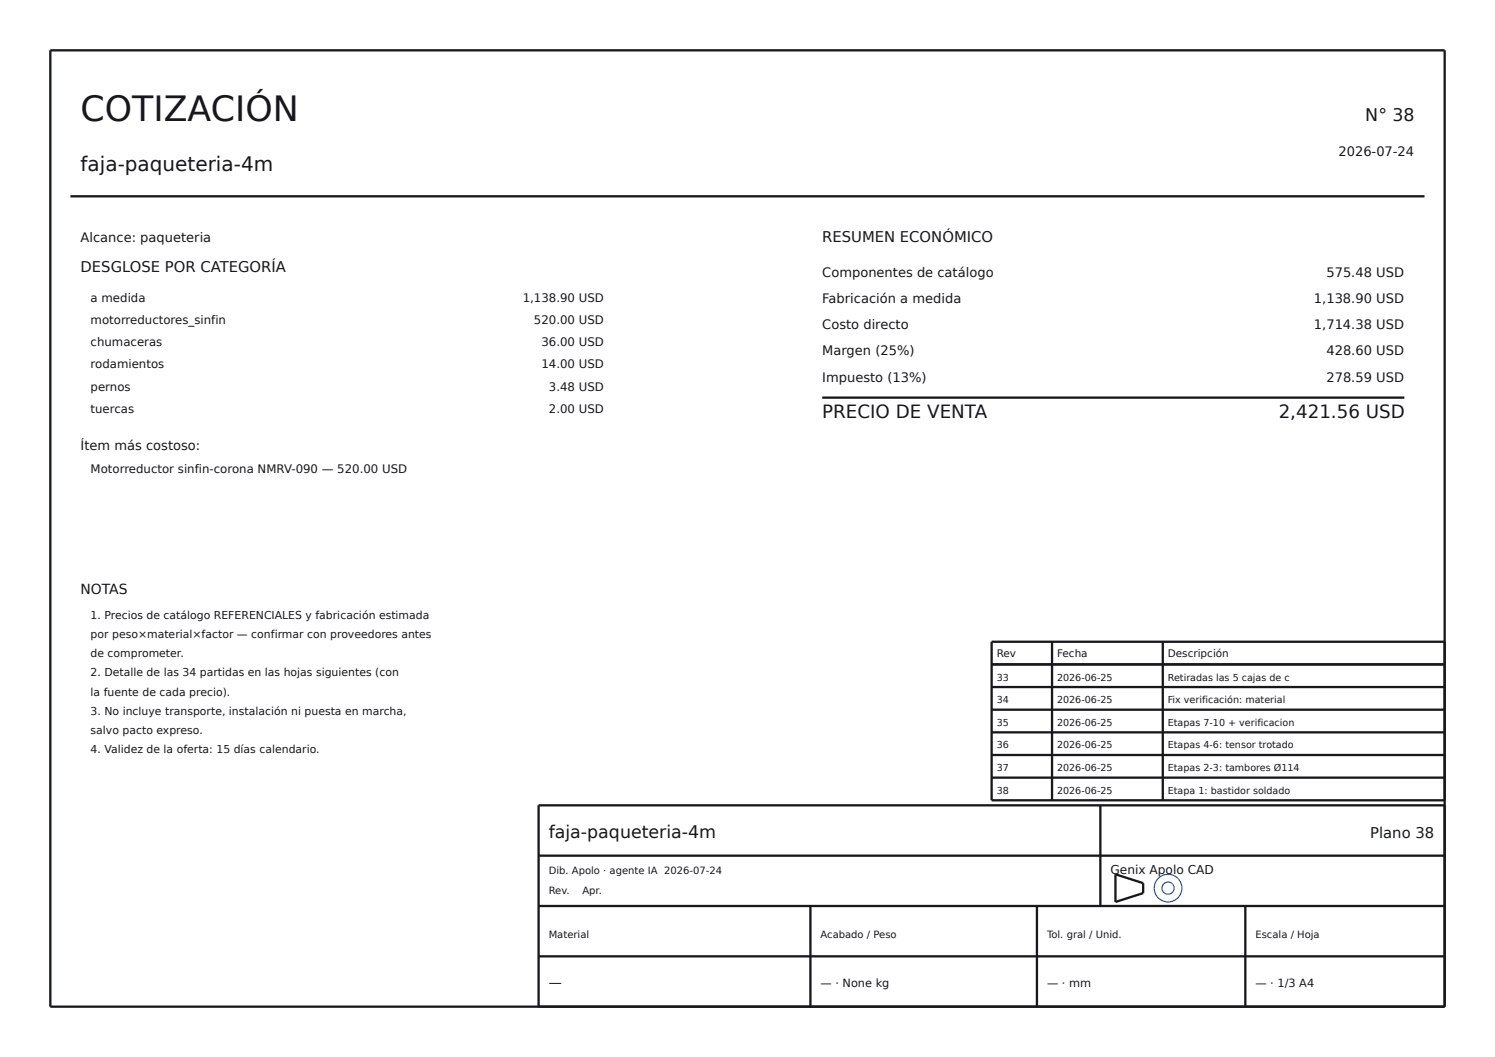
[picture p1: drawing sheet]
<svg xmlns="http://www.w3.org/2000/svg" width="297mm" height="210mm" viewBox="0 0 297 210" stroke-linecap="round" stroke-linejoin="round" font-family="sans-serif">
<defs><g id="words">
<text font-size="6.9" fill="#16181d" x="16" y="24">COTIZACIÓN</text>
<text font-size="4" fill="#16181d" x="16" y="34">faja-paqueteria-4m</text>
<g font-size="3.6" fill="#16181d">
<text x="163.3" y="83">PRECIO DE VENTA</text>
<text x="254" y="83">2,421.56 USD</text>
</g>
<g font-size="3.5" fill="#16181d">
<text x="271.2" y="24">N° 38</text>
<text x="109" y="166.4">faja-paqueteria-4m</text>
</g>
<g font-size="2.9" fill="#16181d">
<text x="163.3" y="48">RESUMEN ECONÓMICO</text>
<text x="16" y="54">DESGLOSE POR CATEGORÍA</text>
<text x="272.2" y="166.4">Plano 38</text>
</g>
<text font-size="2.8" fill="#16181d" x="16" y="118">NOTAS</text>
<g font-size="2.6" fill="#16181d">
<text x="265.9" y="31">2026-07-24</text>
<text x="16" y="48">Alcance: paqueteria</text>
<text x="163.3" y="55">Componentes de catálogo</text>
<text x="263.5" y="55">575.48 USD</text>
<text x="163.3" y="60.2">Fabricación a medida</text>
<text x="163.3" y="65.4">Costo directo</text>
<text x="261" y="60.2">1,138.90 USD</text>
<text x="261" y="65.4">1,714.38 USD</text>
<text x="163.3" y="70.6">Margen (25%)</text>
<text x="263.5" y="70.6">428.60 USD</text>
<text x="163.3" y="75.8">Impuesto (13%)</text>
<text x="263.5" y="75.8">278.59 USD</text>
<text x="16" y="89.4">Ítem más costoso:</text>
<text x="109" y="196">—</text>
</g>
<text font-size="2.4" fill="#16181d" x="220.6" y="173.6">Genix Apolo CAD</text>
<g font-size="2.3" fill="#16181d">
<text x="18" y="60">a medida</text>
<text x="103.8" y="60">1,138.90 USD</text>
<text x="18" y="64.4">motorreductores_sinfin</text>
<text x="106.1" y="64.4">520.00 USD</text>
<text x="18" y="68.8">chumaceras</text>
<text x="107.6" y="68.8">36.00 USD</text>
<text x="18" y="73.2">rodamientos</text>
<text x="18" y="77.6">pernos</text>
<text x="107.6" y="73.2">14.00 USD</text>
<text x="109.1" y="77.6">3.48 USD</text>
<text x="18" y="82">tuercas</text>
<text x="109.1" y="82">2.00 USD</text>
<text x="18" y="94">Motorreductor sinfin-corona NMRV-090 — 520.00 USD</text>
</g>
<g font-size="2.2" fill="#16181d">
<text x="18" y="123">1. Precios de catálogo REFERENCIALES y fabricación estimada</text>
<text x="18" y="126.8">por peso×material×factor — confirmar con proveedores antes</text>
<text x="18" y="130.6">de comprometer.</text>
<text x="18" y="134.4">2. Detalle de las 34 partidas en las hojas siguientes (con</text>
<text x="18" y="138.2">la fuente de cada precio).</text>
<text x="18" y="142">3. No incluye transporte, instalación ni puesta en marcha,</text>
<text x="18" y="145.8">salvo pacto expreso.</text>
<text x="18" y="149.6">4. Validez de la oferta: 15 días calendario.</text>
<text x="163" y="196">— · None kg</text>
<text x="208" y="196">— · mm</text>
<text x="249.4" y="196">— · 1/3 A4</text>
</g>
<g font-size="2.1" fill="#16181d">
<text x="198" y="130.6">Rev</text>
<text x="210" y="130.6">Fecha</text>
<text x="232" y="130.6">Descripción</text>
</g>
<g font-size="2" fill="#16181d">
<text x="109" y="173.6">Dib. Apolo · agente IA 2026-07-24</text>
<text x="109" y="177.6">Rev.</text>
<text x="115.7" y="177.6">Apr.</text>
<text x="109" y="186.4">Material</text>
<text x="163" y="186.4">Acabado / Peso</text>
<text x="208" y="186.4">Tol. gral / Unid.</text>
<text x="249.4" y="186.4">Escala / Hoja</text>
</g>
<g font-size="1.9" fill="#16181d">
<text x="198" y="135.2">33</text>
<text x="210" y="135.2">2026-06-25</text>
<text x="232" y="135.2">Retiradas las 5 cajas de c</text>
<text x="198" y="139.7">34</text>
<text x="210" y="139.7">2026-06-25</text>
<text x="232" y="139.7">Fix verificación: material</text>
<text x="198" y="144.2">35</text>
<text x="198" y="148.7">36</text>
<text x="210" y="144.2">2026-06-25</text>
<text x="210" y="148.7">2026-06-25</text>
<text x="232" y="144.2">Etapas 7-10 + verificacion</text>
<text x="232" y="148.7">Etapas 4-6: tensor trotado</text>
<text x="198" y="153.2">37</text>
<text x="210" y="153.2">2026-06-25</text>
<text x="232" y="153.2">Etapas 2-3: tambores Ø114</text>
<text x="198" y="157.7">38</text>
<text x="210" y="157.7">2026-06-25</text>
<text x="232" y="157.7">Etapa 1: bastidor soldado</text>
</g>
</g></defs>
<g fill="#fdfdfb" stroke="#3a5e9c" stroke-width=".25">
<circle cx="232" cy="176.4" r="2.75"/>
<circle cx="232" cy="176.4" r="1.21"/>
</g>
<g fill="none" stroke="#16181d" stroke-width=".46">
<path d="M10 10h277v190h-277zM14 39h269M163.3 79h115.7M197 132h90M197 136.5h90M209 127.5v31.5M231 127.5v31.5M287 127.5h-90v31.5h90M197 141h90M197 145.5h90M197 150h90M197 154.5h90"/>
<path d="M218.6 160v20M287 160h-180v40M107 180h180M107 170h180M161 180v20M206 180v20M221.6 173.7l5.5 1.8v1.9l-5.5 1.8zM247.4 180v20M107 190h180"/>
</g>
<use href="#words"/>
</svg>
